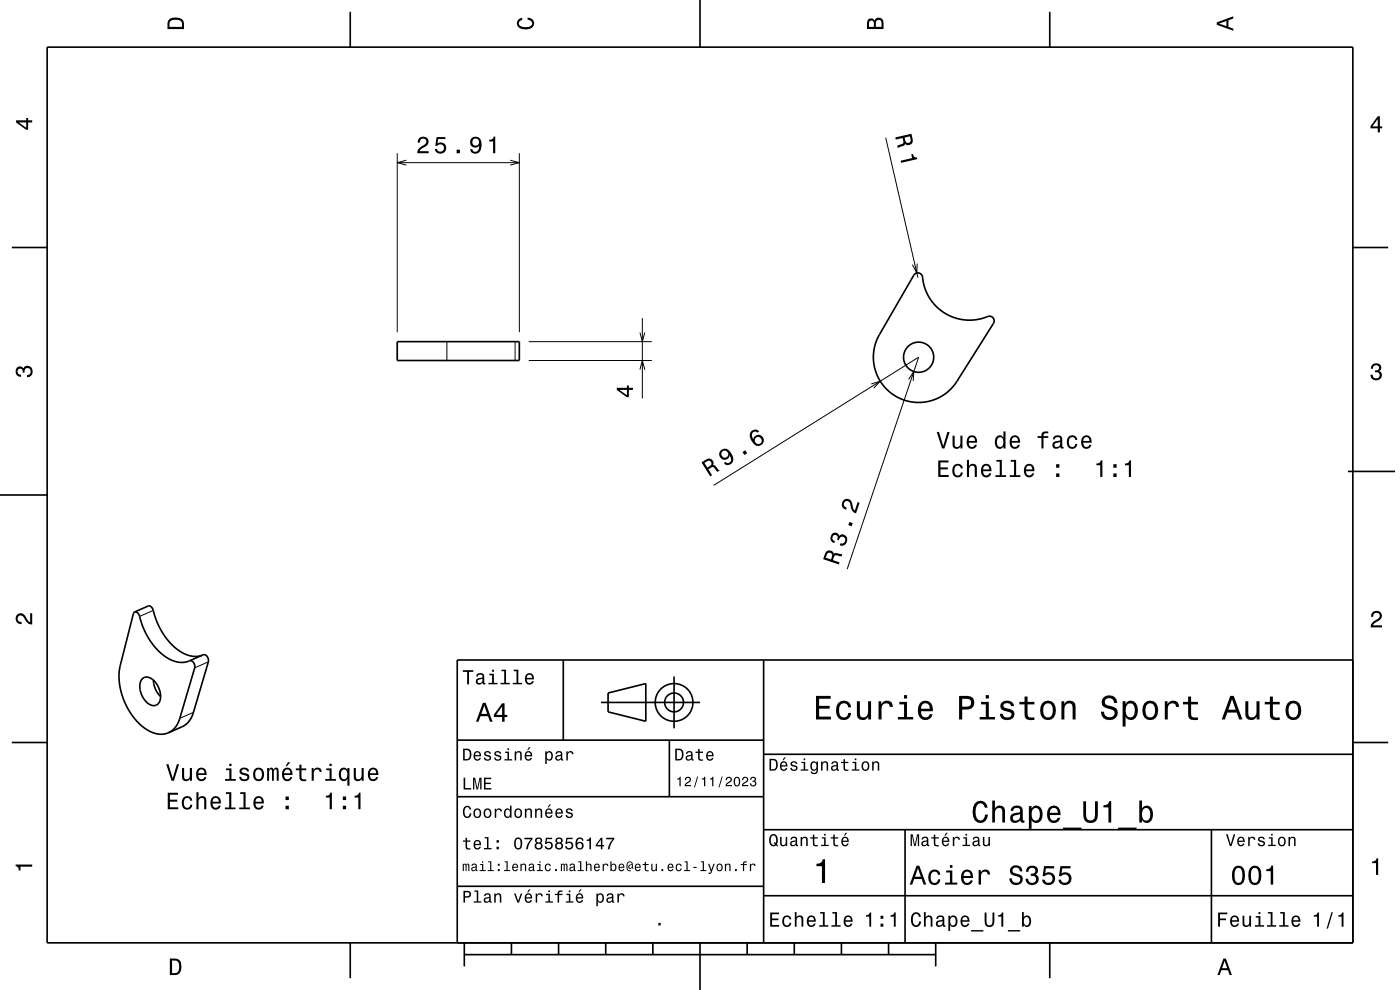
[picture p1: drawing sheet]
<svg xmlns="http://www.w3.org/2000/svg" width="297mm" height="210mm" viewBox="0 0 297 210" stroke-linecap="round" stroke-linejoin="round" font-family="sans-serif">
<g fill="none" stroke="#000" stroke-width=".21">
<path d="M84.3 32.5v38M84.3 34.5h25.9M86.2 34l-1.9 .5 1.9 .5M108.2 34l2 .5-2 .5M110.2 32.5v38M187.9 29.2l6.8 29.7M194.6 55.9l-.1 2-.9-1.8M94.8 72.5v4M109.3 72.5v4M112.2 76.5h26.1M112.2 72.5h26.1M135.8 70.5l.5 2 .5-2"/>
<path d="M135.8 78.4l.5-1.9 .5 1.9M136.3 67.5v17M184.8 81.4l1.9-.5-1.3 1.4M192.8 80.5l1.1-1.7-.2 2M151.4 103l43.5-27.2-15.2 44.9M32.5 129.5l-2.9 1.3M41 151.1l-2.9 1.3M44.2 140.4l-2.9 1.3"/>
</g>
<g fill="none" stroke="#000" stroke-width=".35">
<path d="M10 10h277v190h-277zM74.3 2.5v7.5M148.5 0v10M222.7 2.5v7.5M2.5 52.5h7.5M194 58.2a1.08 1.08 0 0 1 1.3-.1 1.08 1.08 0 0 1 .5 1.2 10.1 10.1 0 0 0 14 7.8 1 1 0 0 1 1 .4 1 1 0 0 1 0 1.1l-7.8 12.3a9.6 9.6 0 0 1-13.1 3.1 9.6 9.6 0 0 1-3.3-13zM287 52.5h7.5M84.3 72.5h25.9v4h-25.9zM0 105h10M285.9 100h10M28.6 129.8l-.3 .4-2.8 11.2-.2 2.8 .4 2.8 1 2.5 1.4 2.3 1.9 2.1a5.5 5.5 0 0 0 5.7 1.5M28.6 129.8a1.27 1.27 0 0 1 1.1 1.4l.9 2.4 1.1 2.2 1.7 2 1.4 1.3a5.3 5.3 0 0 0 5.4 1.1"/>
<path d="M28.6 129.8l2.9-1.3a1.27 1.27 0 0 1 1.1 1.5l.9 2.3 1.1 2.2 1.7 2 1.4 1.3a5.4 5.4 0 0 0 5.3 1.2M119.5 140v17M162 140v60M287 140h-190v60M2.5 157.5h7.5M30.2 144a1.84 1.84 0 0 1 2.7 .6 3.9 3.9 0 0 1 .6 4.7 1.93 1.93 0 0 1-2.8-.8 3.9 3.9 0 0 1-.5-4.5zM32.6 144.3a4.9 4.9 0 0 0 1.5 3.4M40.3 140.2a1.13 1.13 0 0 1 1 1.5l-3.2 10.7a4.6 4.6 0 0 1-2.4 3M40.3 140.2l2.8-1.3a1.13 1.13 0 0 1 1.1 1.5l-3.2 10.7a4.6 4.6 0 0 1-2.4 3.1l-2.9 1.2M40.3 140.2h-.1M97 157h65M127.5 149h21"/>
<path d="M129 147l8-2v8l-8-2zM142 157v12M143 143.5v11M287 157.5h7.5M97 169h65M162 176h125M162 160h125M192 176v24M257 176v24M97 188h65M162 190h125M74.3 200v7.5"/>
<path d="M98.5 202.5h100M98.5 200v5M108.5 200v2.5M118.5 200v2.5M128.5 200v2.5M138.5 200v2.5M148.5 200v10M158.5 200v2.5M168.5 200v2.5M178.5 200v2.5M188.5 200v2.5M198.5 200v5"/>
<path d="M222.7 200v7.5"/>
<circle cx="194.9" cy="75.8" r="3.2"/>
<circle cx="143" cy="149" r="2"/>
<circle cx="143" cy="149" r="4"/>
</g>
<g fill="#000">
<path d="M36 4a2.18 2.18 0 0 0-.5 2.2h3.5v-1.2a1.43 1.43 0 0 0-1.7-1.3zM36.3 4.4a2.15 2.15 0 0 1 2.2 .3l.1 1h-2.6v-1z" fill-rule="evenodd"/>
<path d="M109.9 4.2l.9-.4v.4a.7 .7 0 0 0-.7 .5 .7 .7 0 0 0 .3 .8 1.7 1.7 0 0 0 2.5-.5 .9 .9 0 0 0-1-.8v-.5a1.24 1.24 0 0 1 1.4 1.1 1.24 1.24 0 0 1-1 1.4 2.22 2.22 0 0 1-2.5-.7l-.2-.5z" fill-rule="evenodd"/>
<path d="M184.2 4.2l-.3 .7v1.3h3.5v-1.3a.98 .98 0 0 0-.7-1.1 .98 .98 0 0 0-1.2 .6 .84 .84 0 0 0-1.3-.2zM184.5 4.5a.54 .54 0 0 1 .6-.1 .54 .54 0 0 1 .3 .6v.7h-1zM185.9 4.4a.62 .62 0 0 1 .8-.1 .62 .62 0 0 1 .3 .6v.8h-1.2z" fill-rule="evenodd"/>
<path d="M258.1 4.7v.6l3.5 1.2v-.4l-1-.4v-1.4l1-.4v-.4zM258.6 5l1.6-.5v1z" fill-rule="evenodd"/>
<path d="M3.4 25.5v.5l2.1 1.5h.5v-1.5h.8v-.5h-.8v-.5h-.4v.5zM4 26h1.6v1.1z" fill-rule="evenodd"/>
<path d="M88.9 29.3l-.3 1h.5a.7 .7 0 0 1 .5-.9 .7 .7 0 0 1 .8 .5 .7 .7 0 0 1-.5 .9 1.8 1.8 0 0 0-1.4 1.7h2.4v-.4h-1.9a2.2 2.2 0 0 1 1.5-1.2 1.13 1.13 0 0 0 .1-1.7 1.13 1.13 0 0 0-1.7 .1zM92.6 29.1l-.3 1.8h.4a.79 .79 0 0 1 1.2-.1 .79 .79 0 0 1 0 1.1 .79 .79 0 0 1-1.1-.1l-.1-.2h-.5a1.21 1.21 0 0 0 1.5 1 1.21 1.21 0 0 0 .9-1.6 1.21 1.21 0 0 0-1.8-.6l.1-.9h1.6v-.4zM96.9 31.8v.7h.7v-.7zM100 29.3a1.15 1.15 0 0 0 0 1.7 1.15 1.15 0 0 0 1.7-.1 1.02 1.02 0 0 1-.9 1.3 .56 .56 0 0 1-.6-.6h-.5a1.18 1.18 0 0 0 1.3 1 1.18 1.18 0 0 0 1.1-1.1 1.76 1.76 0 0 0-1.2-2.5zM100.2 30.1a.75 .75 0 0 1 1.5 0 .75 .75 0 0 1-1.5 0zM103.8 29.7v.3h.8v2.5h.5v-3.5h-.4a.77 .77 0 0 1-.9 .7z" fill-rule="evenodd"/>
<path d="M189.9 29.2l.1 .4 1.5-.3a.84 .84 0 0 1-.3 1.3l-.9 .3 .2 .5 1.3-.6 .2-.3a.97 .97 0 0 0 1.2 .1 .97 .97 0 0 0 .4-1.1l-.3-1.1zM191.9 29.2l1.1-.3a1.09 1.09 0 0 1 0 1.3 .6 .6 0 0 1-.6 .1 .6 .6 0 0 1-.4-.6z" fill-rule="evenodd"/>
<path d="M191.1 34.1l2.4-.6-.2-.8h.4a.77 .77 0 0 0 .8 .7l.1 .4-3.4 .7z" fill-rule="evenodd"/>
<path d="M292.3 24.7l-1.6 2.1v.4h1.6v.9h.4v-.9h.5v-.4h-.5v-2.1zM292.3 25.2v1.6h-1.1z" fill-rule="evenodd"/>
<path d="M291.1 77.4a1.08 1.08 0 0 1 1.4-.2 1.08 1.08 0 0 1 .4 1.2l-.3 .3a1.06 1.06 0 0 1 .5 1.3 1.06 1.06 0 0 1-1.2 .7 1.1 1.1 0 0 1-1.2-1.2h.5a.71 .71 0 0 0 1 .8 .71 .71 0 0 0 .1-1.3h-.6v-.4a.61 .61 0 0 0 .8-.3 .61 .61 0 0 0-.2-.8 .61 .61 0 0 0-.9 .2l-.1 .5h-.5z" fill-rule="evenodd"/>
<path d="M3.6 78a.86 .86 0 0 1 1.4 .2 1.06 1.06 0 0 1 1.2-.6 1.06 1.06 0 0 1 .7 1.2 1.1 1.1 0 0 1-1.2 1.2v-.4a.71 .71 0 0 0 .8-1 .71 .71 0 0 0-1.3-.1v.6h-.4a.61 .61 0 0 0-.3-.8 .61 .61 0 0 0-.8 .2 .61 .61 0 0 0 .2 .8l.6 .2v.4a1.15 1.15 0 0 1-1.2-.6 1.15 1.15 0 0 1 .3-1.3z" fill-rule="evenodd"/>
<path d="M130.8 82.3v.4l2.2 1.6h.4v-1.6h.9v-.4h-.9v-.5h-.4v.5zM131.4 82.7h1.6v1.1z" fill-rule="evenodd"/>
<path d="M152.8 95.7a1.15 1.15 0 0 0 .4 1.7 1.15 1.15 0 0 0 1.6-.8 1.02 1.02 0 0 1 0 1.5 .56 .56 0 0 1-.8-.1l-.4 .2a1.18 1.18 0 0 0 1.5 .2 1.18 1.18 0 0 0 .4-1.5 1.77 1.77 0 0 0-2.4-1.5zM153 96.3a.75 .75 0 0 1 1.5 0 .75 .75 0 0 1-1.5 0zM157.5 95.9l.4 .6 .6-.4-.4-.6zM159.4 91.5a2.12 2.12 0 0 0 1.6 3.1 1.16 1.16 0 0 0 1.1-1.1 1.16 1.16 0 0 0-1-1.2 1.16 1.16 0 0 0-1.3 .9 1.02 1.02 0 0 1 0-1.5 .58 .58 0 0 1 .9 .1l.4-.3a1.04 1.04 0 0 0-1.7 0zM160.1 93.5a.75 .75 0 0 1 1.5 0 .75 .75 0 0 1-1.5 0z" fill-rule="evenodd"/>
<path d="M198.7 91.6l1.2 3.5h.5l1.1-3.5h-.5l-.9 3-.9-3zM202.1 92.4v1.8a.89 .89 0 0 0 .6 1 .89 .89 0 0 0 1.1-.5v.4h.4v-2.7h-.5v1.6a.65 .65 0 0 1-.3 .8 .65 .65 0 0 1-.9-.3v-2.1zM205.4 92.7a1.54 1.54 0 0 0 .8 2.5 1.06 1.06 0 0 0 1-.8h-.4l-.2 .3-.4 .1a.75 .75 0 0 1-.7-.9h1.8a1.17 1.17 0 0 0-.5-1.4 1.17 1.17 0 0 0-1.4 .2zM205.7 92.9a.66 .66 0 0 1 .8-.1 .66 .66 0 0 1 .3 .7h-1.3zM211.3 92.7a1.57 1.57 0 0 0 .8 2.5l.4-.1 .4-.4v.4h.4v-3.6h-.4v1.3a.89 .89 0 0 0-1.6-.1zM211.7 93a.62 .62 0 0 1 .7-.3 .62 .62 0 0 1 .4 .6 1.11 1.11 0 0 1-.6 1.5 1.19 1.19 0 0 1-.5-1.8zM214.5 92.7a1.54 1.54 0 0 0 .8 2.5 1.06 1.06 0 0 0 1.1-.8h-.5l-.2 .3-.4 .1a.75 .75 0 0 1-.7-.9h1.8a1.17 1.17 0 0 0-.5-1.4 1.17 1.17 0 0 0-1.4 .2zM214.8 92.9a.66 .66 0 0 1 .8-.1 .66 .66 0 0 1 .3 .7h-1.3zM220.1 92.5v.4h.8v2.2h.5v-2.2h1v-.4h-1v-.4l.3-.2h.7v-.4a1.04 1.04 0 0 0-1.5 .8v.2zM223.6 92.6l-.2 .6h.4a.55 .55 0 0 1 .6-.5 .55 .55 0 0 1 .4 .8h-.2a1.14 1.14 0 0 0-1.3 .9 .73 .73 0 0 0 .8 .8l.4-.1 .5-.3 .1 .3h.5v-.3l-.2-.1v-1.6a1.02 1.02 0 0 0-1.8-.5zM223.8 94.1l1.1-.3a.77 .77 0 0 1-.2 .8 .77 .77 0 0 1-.9 .1zM226.6 92.7a1.53 1.53 0 0 0 .8 2.5 1.06 1.06 0 0 0 1.2-1h-.5a.67 .67 0 0 1-.6 .6 .67 .67 0 0 1-.7-.6 1.12 1.12 0 0 1 .7-1.5 .6 .6 0 0 1 .6 .6h.4a1.09 1.09 0 0 0-.7-.9 1.09 1.09 0 0 0-1.2 .3zM229.7 92.7a1.54 1.54 0 0 0 .7 2.5 1.06 1.06 0 0 0 1.1-.8h-.4l-.2 .3-.4 .1a.75 .75 0 0 1-.7-.9h1.8a1.17 1.17 0 0 0-.5-1.4 1.17 1.17 0 0 0-1.4 .2zM230 92.9a.66 .66 0 0 1 .8-.1 .66 .66 0 0 1 .3 .7h-1.3z" fill-rule="evenodd"/>
<path d="M148.8 98.1l1.9 3 .4-.3-.8-1.2a.85 .85 0 0 1 1.3-.2l.6 .7 .5-.3-1.1-1.1h-.3a.97 .97 0 0 0-.3-1.2 .97 .97 0 0 0-1.2 0zM149.4 98.2a1.08 1.08 0 0 1 1.2-.4 .6 .6 0 0 1 .3 .6 .6 .6 0 0 1-.4 .5l-.4 .3z" fill-rule="evenodd"/>
<path d="M175.2 117.1l-.6 1.5 3.3 1.1 .2-.4-1.4-.5a.85 .85 0 0 1 .9-1l.9 .2 .2-.5-1.5-.2-.3 .2-.1-.2a1 1 0 0 0-1.6-.2zM175.7 117.3a.6 .6 0 0 1 .7 .1 .6 .6 0 0 1 .1 .8l-.2 .5-1.1-.4z" fill-rule="evenodd"/>
<path d="M176.4 113.4a1.11 1.11 0 0 0 .6 1.8l.1-.4a.62 .62 0 0 1-.6-.6 .62 .62 0 0 1 .5-.6 .62 .62 0 0 1 .7 .4l-.1 .5 .4 .1a.72 .72 0 0 1 .7-.7 .72 .72 0 0 1 .7 .7 .72 .72 0 0 1-.8 .7h-.3l-.2 .4a1.18 1.18 0 0 0 1.7-1.1 1.18 1.18 0 0 0-1.6-1.1l-.2 .2a.86 .86 0 0 0-.7-.7 .86 .86 0 0 0-.9 .4zM180.2 110.7l-.2 .7 .7 .2 .2-.6zM178.9 106.2a1.16 1.16 0 0 0 .6 1.9l.1-.4a.71 .71 0 0 1-.6-.8 .71 .71 0 0 1 .7-.6 .71 .71 0 0 1 .7 .7 1.81 1.81 0 0 0 1.2 1.9l.8-2.3-.5-.1-.6 1.8a2.21 2.21 0 0 1-.6-1.8 1.07 1.07 0 0 0-1.8-.3z" fill-rule="evenodd"/>
<path d="M199 97.7v3.5h2.3v-.4h-1.8v-1.2h1.6v-.5h-1.6v-1h1.7v-.4zM202.3 98.8a1.53 1.53 0 0 0 .9 2.5 1.06 1.06 0 0 0 1.1-1.1h-.5a.67 .67 0 0 1-.6 .7 .67 .67 0 0 1-.7-.6 1.12 1.12 0 0 1 .7-1.5 .6 .6 0 0 1 .6 .6h.5a1.09 1.09 0 0 0-.8-1 1.09 1.09 0 0 0-1.2 .4zM205.1 97.6v3.6h.5v-1.6a.63 .63 0 0 1 .5-.8 .63 .63 0 0 1 .7 .7v1.7h.4v-1.8a.88 .88 0 0 0-.6-1 .88 .88 0 0 0-1 .5v-1.3zM208.4 98.8a1.54 1.54 0 0 0 .8 2.5 1.06 1.06 0 0 0 1.1-.9h-.5l-.2 .4-.3 .1a.76 .76 0 0 1-.7-.9h1.7a1.17 1.17 0 0 0-.5-1.4 1.17 1.17 0 0 0-1.4 .2zM208.7 99a.66 .66 0 0 1 .8-.2 .66 .66 0 0 1 .4 .8h-1.3zM211.4 97.6v.3h.7v2.9h-.9v.4h2.2v-.4h-.9v-3.2zM214.4 97.6v.3h.7v2.9h-.9v.4h2.3v-.4h-.9v-3.2zM217.5 98.8a1.54 1.54 0 0 0 .8 2.5 1.05 1.05 0 0 0 1.1-.9h-.4l-.3 .4-.3 .1a.75 .75 0 0 1-.7-.9h1.7a1.16 1.16 0 0 0-.4-1.4 1.16 1.16 0 0 0-1.5 .2zM217.9 99a.66 .66 0 0 1 .8-.2 .66 .66 0 0 1 .3 .8h-1.3zM224 100.4v.8h.7v-.8zM224 98.5v.7h.7v-.7z" fill-rule="evenodd"/>
<path d="M232.6 98.3v.4h.8v2.5h.5v-3.5h-.4a.77 .77 0 0 1-.9 .6zM236.2 100.4v.8h.7v-.8zM236.2 98.5v.7h.7v-.7zM238.7 98.3v.4h.8v2.5h.4v-3.5h-.3a.77 .77 0 0 1-.9 .6z" fill-rule="evenodd"/>
<path d="M3.6 130.4a1.22 1.22 0 0 1 2 .7l.4 .6 .4 .3v-1.9h.4v2.4a1.8 1.8 0 0 1-1.7-1.4 .71 .71 0 0 0-.9-.5 .71 .71 0 0 0-.5 .8 .71 .71 0 0 0 .9 .5v.5a1.18 1.18 0 0 1-1.2-.7 1.18 1.18 0 0 1 .2-1.3z" fill-rule="evenodd"/>
<path d="M291.2 129.9a1.18 1.18 0 0 1 1.9 .3 1.18 1.18 0 0 1-1 1.7l-.5 .3-.3 .5h1.9v.4h-2.4a1.8 1.8 0 0 1 1.4-1.8 .71 .71 0 0 0 .5-.8 .71 .71 0 0 0-.9-.5 .71 .71 0 0 0-.5 .8h-.4z" fill-rule="evenodd"/>
<path d="M98.2 158.8v2.5h.9a1.37 1.37 0 0 0 .7-2.2 1.56 1.56 0 0 0-1.6-.3zM98.6 159.1a.98 .98 0 0 1 1.1 .7 .98 .98 0 0 1-.6 1.2h-.5zM100.7 159.6a1.04 1.04 0 0 0-.2 1.2 1.04 1.04 0 0 0 1 .5l.5-.5h-.3l-.4 .3a.54 .54 0 0 1-.5-.7h1.3a.83 .83 0 0 0-.4-.9 .83 .83 0 0 0-1 .1zM100.9 159.7l.2-.1a.47 .47 0 0 1 .5 .1 .47 .47 0 0 1 .1 .5h-.9zM102.9 159.5l-.2 .1a.69 .69 0 0 0 .9 .9l.2 .1a.43 .43 0 0 1-.4 .5 .43 .43 0 0 1-.4-.4h-.3a.74 .74 0 0 0 .9 .7 .74 .74 0 0 0 .5-1l-1-.4a.38 .38 0 0 1 .3-.5 .38 .38 0 0 1 .4 .4h.3a.78 .78 0 0 0-1.2-.4zM105.1 159.5l-.2 .1a.69 .69 0 0 0 .9 .9l.2 .1a.43 .43 0 0 1-.4 .5 .43 .43 0 0 1-.5-.4h-.3a.74 .74 0 0 0 .9 .7 .74 .74 0 0 0 .5-1l-.9-.4a.38 .38 0 0 1 .3-.5 .38 .38 0 0 1 .4 .4h.3a.77 .77 0 0 0-1.2-.4zM107.2 159.4v.3h.5v1.3h-.7v.3h1.6v-.3h-.6v-1.6zM107.7 158.7v.4h.3v-.4zM109.2 159.4v1.9h.3v-1.1a.45 .45 0 0 1 .4-.6 .45 .45 0 0 1 .5 .5v1.2h.3v-1.3a.63 .63 0 0 0-.5-.7 .63 .63 0 0 0-.7 .4v-.3zM112.2 158.5l-.4 .6h.3l.5-.6zM111.5 159.6a1.04 1.04 0 0 0-.2 1.2 1.04 1.04 0 0 0 1.1 .5l.5-.5h-.3l-.5 .3a.54 .54 0 0 1-.5-.7h1.3a.83 .83 0 0 0-.4-.9 .83 .83 0 0 0-1 .1zM111.8 159.7l.1-.1a.48 .48 0 0 1 .5 .1 .48 .48 0 0 1 .2 .5h-1zM115.7 159.4v2.7h.3v-1.1a.66 .66 0 0 0 .7 .4 .66 .66 0 0 0 .5-.6 .91 .91 0 0 0 0-1.1 .91 .91 0 0 0-1-.3l-.2 .3v-.3zM116.1 159.8a.45 .45 0 0 1 .5-.2 .45 .45 0 0 1 .3 .4 .65 .65 0 0 1 .1 .8 .65 .65 0 0 1-.7 .2 .98 .98 0 0 1-.2-1.2zM118.1 159.5l-.2 .4h.3a.39 .39 0 0 1 .4-.3 .39 .39 0 0 1 .3 .5h-.1a.65 .65 0 0 0-1 .4 .65 .65 0 0 0 .6 .9l.6-.3 .1 .2h.4v-.2l-.2-.1v-1.1a.72 .72 0 0 0-.5-.6 .72 .72 0 0 0-.7 .2zM118.2 160.6l.8-.3a.55 .55 0 0 1-.2 .7 .55 .55 0 0 1-.6 0zM120.1 159.4v1.9h.4v-1.1a.47 .47 0 0 1 .2-.6 .47 .47 0 0 1 .6 .2v.2h.4a.64 .64 0 0 0-.5-.7 .64 .64 0 0 0-.8 .4v-.3z" fill-rule="evenodd"/>
<path d="M98.2 142.2v.3h.9v2.7h.4v-2.7h.9v-.3zM101.3 143l-.3 .5h.4a.47 .47 0 0 1 .5-.4 .47 .47 0 0 1 .4 .6l-.2 .1a.84 .84 0 0 0-1 .2 .84 .84 0 0 0 0 1.1 .9 .9 0 0 0 1.3-.2l.1 .2 .5 .1v-.3l-.3-.1v-1.3a.87 .87 0 0 0-1.4-.5zM101.4 144.3l.9-.3a.66 .66 0 0 1-.1 .7 .66 .66 0 0 1-.8 .1zM103.8 142.9v.3h.6v1.6h-.8v.4h2v-.4h-.8v-1.9zM104.4 142.1v.4h.4v-.4zM106.4 142.1v.3h.6v2.4h-.8v.4h1.9v-.4h-.7v-2.7zM109 142.1v.3h.6v2.4h-.8v.4h1.9v-.4h-.7v-2.7zM111.6 143.1a1.32 1.32 0 0 0 .7 2.1 .9 .9 0 0 0 .9-.7h-.3l-.2 .3-.4 .1a.65 .65 0 0 1-.6-.8h1.6a1 1 0 0 0-.4-1.2 1 1 0 0 0-1.3 .2zM111.9 143.3a.57 .57 0 0 1 .7-.1 .57 .57 0 0 1 .3 .6h-1.2z" fill-rule="evenodd"/>
<path d="M102.4 149.1l-1.4 4h.5l.4-1.2h1.6l.4 1.2h.6l-1.5-4zM102.7 149.7l.7 1.7h-1.3zM106.5 149.2l-1.7 2.4v.5h1.7v1h.5v-1h.6v-.5h-.6v-2.4zM106.5 149.9v1.7h-1.3z" fill-rule="evenodd"/>
<path d="M143.2 158.8v2.5h.9a1.37 1.37 0 0 0 .7-2.2 1.56 1.56 0 0 0-1.6-.3zM143.6 159.1a.98 .98 0 0 1 1.1 .7 .98 .98 0 0 1-.6 1.2h-.5zM145.7 159.5l-.2 .4h.3a.39 .39 0 0 1 .5-.3 .39 .39 0 0 1 .3 .5h-.2a.65 .65 0 0 0-.9 .4 .65 .65 0 0 0 .5 .9l.7-.3v.2h.4v-.2l-.1-.1-.1-1.1a.73 .73 0 0 0-.4-.6 .73 .73 0 0 0-.8 .2zM145.8 160.6l.8-.3a.55 .55 0 0 1-.1 .7 .55 .55 0 0 1-.7 0zM148.1 158.9v.5h-.5v.3h.5v1.3a.75 .75 0 0 0 1 .4v-.3a.48 .48 0 0 1-.7-.3v-1.1h.7v-.3h-.7v-.5zM150 159.6a1.04 1.04 0 0 0-.2 1.2 1.04 1.04 0 0 0 1.1 .5l.5-.5h-.4l-.4 .3a.54 .54 0 0 1-.5-.7h1.3a.83 .83 0 0 0-.4-.9 .83 .83 0 0 0-1 .1zM150.3 159.7l.1-.1a.48 .48 0 0 1 .5 .1 .48 .48 0 0 1 .2 .5h-1z" fill-rule="evenodd"/>
<path d="M173.1 147.6v5h3.2v-.6h-2.5v-1.7h2.2v-.6h-2.2v-1.5h2.4v-.6zM177.8 149.2a2.59 2.59 0 0 0 .5 3.4 1.58 1.58 0 0 0 2.3-1.4h-.6a.95 .95 0 0 1-.9 1 .95 .95 0 0 1-1-.9 1.59 1.59 0 0 1 .9-2.1 .85 .85 0 0 1 .9 .8h.7a1.56 1.56 0 0 0-1.1-1.3 1.56 1.56 0 0 0-1.7 .5zM181.8 148.8v2.5a1.27 1.27 0 0 0 .9 1.4 1.27 1.27 0 0 0 1.5-.7v.6h.6v-3.8h-.6v2.2a.92 .92 0 0 1-.6 1.1 .92 .92 0 0 1-1.2-.4v-2.9zM186.4 148.8v3.8h.6v-2.2a.95 .95 0 0 1 .5-1.1 .95 .95 0 0 1 1.2 .3l.1 .4h.6a1.28 1.28 0 0 0-1-1.4 1.28 1.28 0 0 0-1.4 .8v-.6zM190.8 148.9v.5h1v2.7h-1.3v.5h3.2v-.5h-1.3v-3.2zM191.8 147.4v.8h.6v-.8zM195.1 149.2a2.62 2.62 0 0 0 .5 3.4 1.57 1.57 0 0 0 2.2-1.1h-.6l-.3 .5-.5 .2a1.08 1.08 0 0 1-1-1.3h2.5a1.66 1.66 0 0 0-.7-2 1.66 1.66 0 0 0-2.1 .3zM195.6 149.5a.94 .94 0 0 1 1.2-.2 .94 .94 0 0 1 .5 1h-1.9zM203.5 147.6v5h.6v-2.1h.8a1.47 1.47 0 0 0 1.8-1.2 1.47 1.47 0 0 0-1.5-1.7zM204.1 148.2a1.6 1.6 0 0 1 1.8 .5 .86 .86 0 0 1 0 .9 .86 .86 0 0 1-.9 .3h-.9zM208.1 148.9v.5h1v2.7h-1.3v.5h3.3v-.5h-1.3v-3.2zM209.1 147.4v.8h.7v-.8zM212.6 148.9a1.08 1.08 0 0 0-.3 1.2 1.08 1.08 0 0 0 1 .7l1.1 .4a.57 .57 0 0 1 .2 .6 .57 .57 0 0 1-.5 .4 .96 .96 0 0 1-1.4-.8h-.6a1.6 1.6 0 0 0 1.3 1.4 1.6 1.6 0 0 0 1.7-.8 1.13 1.13 0 0 0-1-1.6l-1.1-.3-.2-.4a.87 .87 0 0 1 .9-.5 .87 .87 0 0 1 .8 .6h.6a1.41 1.41 0 0 0-2.1-1.1zM217.4 147.8v1.1h-1.1v.5h1.1v2.6l.2 .4 .4 .3h1.4v-.5a.97 .97 0 0 1-1.4-.5v-2.3h1.4v-.5h-1.4v-1.1zM221.1 149.2a2.56 2.56 0 0 0 .5 3.4 1.72 1.72 0 0 0 1.8-.2 1.72 1.72 0 0 0 .6-1.7 1.7 1.7 0 0 0-.9-1.9 1.7 1.7 0 0 0-2 .4zM221.6 149.6a.96 .96 0 0 1 1-.4 .96 .96 0 0 1 .7 .8 1.59 1.59 0 0 1-1 2.2 1.19 1.19 0 0 1-1-1.5zM225.2 148.8v3.8h.6v-2.2a.97 .97 0 0 1 .5-1.1 .97 .97 0 0 1 1.1 .2l.1 .7v2.4h.7v-2.5a1.27 1.27 0 0 0-.9-1.4 1.27 1.27 0 0 0-1.5 .6v-.5zM234.1 147.9a1.38 1.38 0 0 0-.3 1.5 1.38 1.38 0 0 0 1.3 .9 1.25 1.25 0 0 1 1.4 .9 1.15 1.15 0 0 1-1.3 .9 1.15 1.15 0 0 1-1-1.1h-.7a1.8 1.8 0 0 0 1.7 1.8 1.8 1.8 0 0 0 1.9-1.6 1.46 1.46 0 0 0-1.5-1.4l-.6-.2a.83 .83 0 0 1-.5-1.1 .83 .83 0 0 1 1.2-.3l.5 .5 .1 .4h.7a1.67 1.67 0 0 0-1-1.6 1.67 1.67 0 0 0-1.9 .4zM238.2 148.8v5.3h.6v-2.1a1.32 1.32 0 0 0 1.4 .7 1.32 1.32 0 0 0 1.1-1.1 2.43 2.43 0 0 0-.8-2.8 1.21 1.21 0 0 0-1.7 .5v-.5zM239.1 149.6a.9 .9 0 0 1 .9-.4 .9 .9 0 0 1 .7 .8 1.61 1.61 0 0 1-.9 2.2 1.18 1.18 0 0 1-1-1.5zM242.8 149.2a2.56 2.56 0 0 0 .5 3.4 1.72 1.72 0 0 0 1.8-.2 1.72 1.72 0 0 0 .6-1.7 1.7 1.7 0 0 0-.9-1.9 1.7 1.7 0 0 0-2 .4zM243.3 149.6a.96 .96 0 0 1 1-.4 .96 .96 0 0 1 .7 .8 1.59 1.59 0 0 1-1 2.2 1.19 1.19 0 0 1-1-1.5zM247.1 148.8v3.8h.6v-2.2a.95 .95 0 0 1 .5-1.1 .95 .95 0 0 1 1.2 .3l.1 .4h.6a1.28 1.28 0 0 0-1-1.4 1.28 1.28 0 0 0-1.4 .8v-.6zM252 147.8v1.1h-1v.5h1l.1 2.6 .2 .4 .4 .3h1.4v-.5a.97 .97 0 0 1-1.4-.5v-2.3h1.4v-.5h-1.4v-1.1zM261 147.6l-1.8 5h.6l.6-1.4h2l.5 1.4h.7l-1.9-5zM261.4 148.3l.7 2.2h-1.5zM264.2 148.8v2.5a1.27 1.27 0 0 0 .9 1.4 1.27 1.27 0 0 0 1.5-.7v.6h.6v-3.8h-.6v2.2a.92 .92 0 0 1-.6 1.1 .92 .92 0 0 1-1.1-.4l-.1-2.9zM269.4 147.8v1.1h-1.1v.5h1.1v2.6l.2 .4 .4 .3 .7 .1 .8-.1v-.5a.97 .97 0 0 1-1.4-.5l-.1-2.3h1.5v-.5h-1.5v-1.1zM273.1 149.2a2.56 2.56 0 0 0 .6 3.4 1.72 1.72 0 0 0 1.8-.2 1.72 1.72 0 0 0 .6-1.7 1.7 1.7 0 0 0-.9-1.9 1.7 1.7 0 0 0-2.1 .4zM273.6 149.6a.96 .96 0 0 1 1-.4 .96 .96 0 0 1 .7 .8 1.59 1.59 0 0 1-.9 2.2 1.19 1.19 0 0 1-1.1-1.5z" fill-rule="evenodd"/>
<path d="M35.6 168.2v3.5h2.2v-.5h-1.8v-1.1h1.6v-.5h-1.6v-1h1.8v-.4zM38.9 169.2a1.53 1.53 0 0 0 .8 2.6 1.06 1.06 0 0 0 1.1-1.1h-.4a.67 .67 0 0 1-.7 .7 .67 .67 0 0 1-.7-.6 1.11 1.11 0 0 1 .7-1.6 .6 .6 0 0 1 .7 .7h.4a1.09 1.09 0 0 0-.8-1 1.09 1.09 0 0 0-1.1 .3zM41.7 168v3.7h.4v-1.6a.64 .64 0 0 1 .4-.8 .64 .64 0 0 1 .8 .4v2h.5v-1.8a.88 .88 0 0 0-.6-1 .88 .88 0 0 0-1.1 .5v-1.4zM44.9 169.2a1.54 1.54 0 0 0 .8 2.6 1.06 1.06 0 0 0 1.1-.9h-.4l-.2 .3-.4 .2a.76 .76 0 0 1-.7-1h1.8a1.16 1.16 0 0 0-.5-1.3 1.16 1.16 0 0 0-1.5 .1zM45.3 169.5a.66 .66 0 0 1 .8-.2 .66 .66 0 0 1 .3 .8h-1.3zM47.9 168v.4h.7v2.9h-.9v.4h2.3v-.4h-.9v-3.3zM51 168v.4h.7v2.9h-1v.4h2.3v-.4h-.9v-3.3zM54 169.2a1.54 1.54 0 0 0 .8 2.6 1.05 1.05 0 0 0 1.1-.9h-.4l-.2 .3-.4 .2a.76 .76 0 0 1-.7-1h1.8a1.16 1.16 0 0 0-.5-1.3 1.16 1.16 0 0 0-1.5 .1zM54.4 169.5a.66 .66 0 0 1 .8-.2 .66 .66 0 0 1 .3 .8h-1.3zM60.6 170.9v.8h.7v-.8zM60.6 169v.7h.7v-.7z" fill-rule="evenodd"/>
<path d="M35.3 162.1l1.1 3.5h.5l1.1-3.5h-.5l-.9 3-.9-3zM38.6 162.9v1.8a.89 .89 0 0 0 .6 1 .89 .89 0 0 0 1.1-.5v.4h.4v-2.7h-.4v1.6a.65 .65 0 0 1-.4 .7 .65 .65 0 0 1-.8-.3v-2zM41.9 163.2a1.54 1.54 0 0 0 .8 2.5 1.06 1.06 0 0 0 1.1-.9h-.5l-.2 .4-.3 .1a.76 .76 0 0 1-.7-.9h1.7a1.16 1.16 0 0 0-.5-1.4 1.16 1.16 0 0 0-1.4 .2zM42.2 163.4a.66 .66 0 0 1 .8-.1 .66 .66 0 0 1 .4 .7h-1.3zM48 163v.4h.7v1.8h-1v.4h2.3v-.4h-.9v-2.2zM48.6 162v.5h.5v-.5zM51.1 163a.76 .76 0 0 0-.3 .9 .76 .76 0 0 0 .8 .5l.8 .3a.63 .63 0 0 1-.6 .7 .63 .63 0 0 1-.6-.6h-.5a1.07 1.07 0 0 0 1.2 .9 1.07 1.07 0 0 0 1-1.2l-.5-.4-1-.3a.54 .54 0 0 1 .4-.7 .54 .54 0 0 1 .6 .5h.4a1.03 1.03 0 0 0-.7-.8 1.03 1.03 0 0 0-1 .2zM54 163.2a1.53 1.53 0 0 0 .9 2.5 1.48 1.48 0 0 0 1.1-1.4 1.48 1.48 0 0 0-1.1-1.5l-.5 .1zM54.3 163.5a.67 .67 0 0 1 .7-.3 .67 .67 0 0 1 .5 .6 1.11 1.11 0 0 1-.6 1.5 1.17 1.17 0 0 1-.6-1.8zM56.7 162.9v2.7h.4v-2.1l.2-.3h.3l.1 .3v2.1h.4v-2.1l.4-.3 .2 .1v.4v1.9h.4v-1.9a.69 .69 0 0 0-.5-.9l-.6 .4-.1-.3-.4-.1-.4 .4v-.3zM61.1 161.7l-.5 .8h.3l.7-.8zM60.1 163.2a1.54 1.54 0 0 0 .8 2.5 1.06 1.06 0 0 0 1.1-.9h-.4l-.3 .4-.3 .1a.76 .76 0 0 1-.7-.9h1.7a1.16 1.16 0 0 0-.4-1.4 1.16 1.16 0 0 0-1.5 .2zM60.5 163.4a.66 .66 0 0 1 .8-.1 .66 .66 0 0 1 .3 .7h-1.3zM63.5 162.2v.8h-.8v.4h.8v1.8a1.05 1.05 0 0 0 1.5 .5v-.4a.68 .68 0 0 1-1-.3v-1.6h1v-.4h-1v-.8zM66.1 162.9v2.7h.5v-1.5a.67 .67 0 0 1 .3-.8 .67 .67 0 0 1 .9 .2v.3h.4a.89 .89 0 0 0-.7-1 .89 .89 0 0 0-1 .6v-.5zM69.2 163v.4h.7v1.8h-.9v.4h2.3v-.4h-.9v-2.2zM69.9 162v.5h.5v-.5zM72.2 163.2a1.57 1.57 0 0 0 .7 2.5l.5-.1 .3-.4v1.5h.4v-3.8h-.4v.4l-.2-.2a.88 .88 0 0 0-1.3 .1zM72.5 163.5a.62 .62 0 0 1 .7-.3 .62 .62 0 0 1 .4 .6 1.12 1.12 0 0 1-.6 1.5 1.19 1.19 0 0 1-.5-1.8zM75 162.9v1.8a.89 .89 0 0 0 .7 1 .89 .89 0 0 0 1-.5v.4h.5v-2.7h-.5v1.6a.65 .65 0 0 1-.4 .7 .65 .65 0 0 1-.8-.3v-2zM78.3 163.2a1.54 1.54 0 0 0 .8 2.5 1.06 1.06 0 0 0 1.1-.9h-.4l-.2 .4-.4 .1a.76 .76 0 0 1-.7-.9h1.8a1.16 1.16 0 0 0-.5-1.4 1.16 1.16 0 0 0-1.5 .2zM78.7 163.4a.66 .66 0 0 1 .8-.1 .66 .66 0 0 1 .3 .7h-1.3z" fill-rule="evenodd"/>
<path d="M69.1 168.8v.4h.8v2.5h.5v-3.6h-.3a.77 .77 0 0 1-1 .7zM72.7 170.9v.8h.7v-.8zM72.7 169v.7h.7v-.7zM75.2 168.8v.4h.8v2.5h.5v-3.6h-.4a.77 .77 0 0 1-.9 .7z" fill-rule="evenodd"/>
<path d="M98.4 165v2.5h1.6v-.3h-1.3v-2.2zM100.4 165v2.5h.2v-2.3l.5 2.3h.3l.5-2.3v2.3h.3v-2.5h-.5l-.4 2.2-.5-2.2zM102.7 165v2.5h1.5v-.3h-1.2v-.9h1.1v-.3h-1.1v-.7h1.2v-.3z" fill-rule="evenodd"/>
<path d="M98.8 177.7v.6h-.6v.3h.6v1.2a.75 .75 0 0 0 1 .4v-.3a.49 .49 0 0 1-.7-.2v-1.1h.7v-.3h-.7v-.6zM100.7 178.4a1.04 1.04 0 0 0-.2 1.2 1.04 1.04 0 0 0 1 .6l.5-.6h-.3l-.4 .3a.54 .54 0 0 1-.5-.6h1.3a.83 .83 0 0 0-.4-1 .83 .83 0 0 0-1 .1zM100.9 178.6l.2-.1a.47 .47 0 0 1 .5 0 .47 .47 0 0 1 .1 .5h-.9zM102.8 177.6v.2h.5v2.1h-.6v.3h1.6v-.3h-.7v-2.3zM105.3 179.6v.6h.5v-.6zM105.3 178.2v.6h.5v-.6zM109.3 178a1.44 1.44 0 0 0 .6 2.2 1.45 1.45 0 0 0 .7-2.2 .79 .79 0 0 0-1.3 0zM109.7 178h.5a1.69 1.69 0 0 1 0 1.9h-.5a1.69 1.69 0 0 1 0-1.9zM111.3 177.7v.3h1.3a3.7 3.7 0 0 0-1 2.2h.4a3.8 3.8 0 0 1 1-2.2v-.3zM113.7 177.8l-.2 .2a.57 .57 0 0 0 .3 .8 .78 .78 0 0 0-.1 1.2 .78 .78 0 0 0 1.1 0 .78 .78 0 0 0-.1-1.2 .68 .68 0 0 0 .2-1 .68 .68 0 0 0-1-.1zM113.7 179.5a.55 .55 0 0 1 1.1 0 .55 .55 0 0 1-1.1 0zM113.8 178.3a.45 .45 0 0 1 .9 0 .45 .45 0 0 1-.9 0zM115.8 177.7l-.2 1.3h.3a.57 .57 0 0 1 .9-.1 .57 .57 0 0 1-.1 .9 .57 .57 0 0 1-.8-.3h-.4a.86 .86 0 0 0 1.1 .8 .86 .86 0 0 0 .6-1.2 .86 .86 0 0 0-1.2-.4v-.7h1.1v-.3zM118 177.8l-.1 .2a.57 .57 0 0 0 .3 .8 .78 .78 0 0 0-.2 1.2 .78 .78 0 0 0 1.2 0 .78 .78 0 0 0-.2-1.2 .68 .68 0 0 0 .3-1 .68 .68 0 0 0-1-.1zM118.1 179.5a.51 .51 0 0 1 1 0 .51 .51 0 0 1-1 0zM118.2 178.3a.42 .42 0 0 1 .8 0 .42 .42 0 0 1-.8 0zM120.1 177.7l-.2 1.3h.3a.57 .57 0 0 1 .9-.1 .57 .57 0 0 1 0 .9 .57 .57 0 0 1-.9-.3h-.3a.86 .86 0 0 0 1.1 .8 .86 .86 0 0 0 .5-1.2 .86 .86 0 0 0-1.2-.4l.1-.7h1.1v-.3zM122.5 177.8a1.72 1.72 0 0 0 .1 2.3 .83 .83 0 0 0 1.1-.2 .83 .83 0 0 0-.2-1.1 .83 .83 0 0 0-1.1 0 .74 .74 0 0 1 .6-.9l.3 .1 .2 .3h.3a.8 .8 0 0 0-.5-.6 .8 .8 0 0 0-.8 .1zM122.4 179.4a.55 .55 0 0 1 1.1 0 .55 .55 0 0 1-1.1 0zM124.5 178.1v.3h.5v1.8h.4v-2.6h-.3a.56 .56 0 0 1-.6 .5zM127.5 177.7l-1.1 1.5v.3h1.1v.7h.3v-.7h.4v-.3h-.4v-1.5zM127.5 178.1v1.1h-.8zM128.6 177.7v.3h1.4a3.7 3.7 0 0 0-1.1 2.2h.4a3.8 3.8 0 0 1 1-2.2v-.3z" fill-rule="evenodd"/>
<path d="M98.4 171.2a1.45 1.45 0 0 0 .7 2.3 .94 .94 0 0 0 .9-1h-.3a.59 .59 0 0 1-.8 .7 1.31 1.31 0 0 1 .2-2l.3 .1 .2 .4h.4a.85 .85 0 0 0-.6-.8 .85 .85 0 0 0-1 .3zM100.6 171.7a1.04 1.04 0 0 0-.1 1.3 1.04 1.04 0 0 0 1.1 .5 1.04 1.04 0 0 0 .5-1.3 1.04 1.04 0 0 0-1.2-.7zM100.9 171.9a.48 .48 0 0 1 .5-.1 .48 .48 0 0 1 .3 .4 .66 .66 0 0 1 0 .7 .66 .66 0 0 1-.7 .3 .98 .98 0 0 1-.1-1.3zM102.8 171.7a1.04 1.04 0 0 0-.2 1.3 1.04 1.04 0 0 0 1.2 .5 1.04 1.04 0 0 0 .5-1.3 1.04 1.04 0 0 0-1.2-.7zM103 171.9a.48 .48 0 0 1 .5-.1 .48 .48 0 0 1 .4 .4 .66 .66 0 0 1 0 .7 .66 .66 0 0 1-.7 .3 .97 .97 0 0 1-.2-1.3zM105 171.5v2h.3v-1.1a.47 .47 0 0 1 .2-.6 .47 .47 0 0 1 .6 .2l.1 .1h.3a.64 .64 0 0 0-.5-.6 .64 .64 0 0 0-.7 .4v-.4zM107.1 171.7a1.06 1.06 0 0 0-.2 1.2 1.06 1.06 0 0 0 .9 .6l.4-.3v.3h.3v-2.6h-.3v.9a.63 .63 0 0 0-1.1-.1zM107.4 171.9a.44 .44 0 0 1 .4-.1 .44 .44 0 0 1 .4 .4 .65 .65 0 0 1 0 .7 .65 .65 0 0 1-.7 .3l-.2-.4zM109.3 171.7a1.04 1.04 0 0 0-.1 1.3 1.04 1.04 0 0 0 1.1 .5 1.04 1.04 0 0 0 .5-1.3 1.04 1.04 0 0 0-1.2-.7zM109.5 171.9a.48 .48 0 0 1 .6-.1 .48 .48 0 0 1 .3 .4 .66 .66 0 0 1 0 .7 .66 .66 0 0 1-.7 .3 .98 .98 0 0 1-.2-1.3zM111.4 171.5v2h.3v-1.1a.45 .45 0 0 1 .3-.7 .45 .45 0 0 1 .5 .6v1.2h.4v-1.3a.63 .63 0 0 0-.5-.7 .63 .63 0 0 0-.7 .3v-.3zM113.5 171.5v2h.3v-1.1a.45 .45 0 0 1 .3-.6 .45 .45 0 0 1 .6 .2v1.5h.3v-1.3a.63 .63 0 0 0-.4-.7 .63 .63 0 0 0-.8 .3v-.3zM116.5 170.7l-.3 .6h.2l.5-.6zM115.9 171.7a1.04 1.04 0 0 0-.2 1.2 1.04 1.04 0 0 0 1 .6l.5-.6h-.3l-.4 .4a.54 .54 0 0 1-.5-.7h1.2a.83 .83 0 0 0-.3-1 .83 .83 0 0 0-1 .1zM116.1 171.9l.2-.1a.47 .47 0 0 1 .4 .1 .47 .47 0 0 1 .2 .4h-.9zM118 171.7a1.04 1.04 0 0 0-.2 1.2 1.04 1.04 0 0 0 1.1 .6l.5-.6h-.3l-.5 .4a.53 .53 0 0 1-.5-.7h1.3a.83 .83 0 0 0-.3-1 .83 .83 0 0 0-1.1 .1zM118.3 171.9l.1-.1a.47 .47 0 0 1 .5 .1 .47 .47 0 0 1 .2 .4h-1zM120.2 171.6l-.1 .2a.69 .69 0 0 0 .8 .9l.3 .1a.43 .43 0 0 1-.4 .5 .43 .43 0 0 1-.5-.4h-.3a.74 .74 0 0 0 .9 .7 .74 .74 0 0 0 .5-1.1l-1-.3a.38 .38 0 0 1 .3-.5 .38 .38 0 0 1 .5 .3h.3a.77 .77 0 0 0-1.3-.4z" fill-rule="evenodd"/>
<path d="M143.7 165.1v.3h.4v1.4h.3v-2zM145.5 164.9l-.2 .6h.2a.4 .4 0 0 1 .3-.5 .4 .4 0 0 1 .5 .3 .4 .4 0 0 1-.3 .5l-.1 .1a.93 .93 0 0 0-.7 .9h1.4v-.3h-1.1l.5-.4a.67 .67 0 0 0 .5-1 .67 .67 0 0 0-1-.2zM147.9 164.7l-.7 2.3h.2l.7-2.3zM148.9 165.1v.3h.4v1.4h.3v-2zM150.6 165.1v.3h.5v1.4h.2v-2zM153.1 164.7l-.7 2.3h.2l.7-2.3zM154.1 164.9l-.2 .6h.3a.4 .4 0 0 1 .3-.5 .4 .4 0 0 1 .5 .3 .4 .4 0 0 1-.3 .5l-.2 .1a.93 .93 0 0 0-.6 .9h1.4v-.3h-1.1l.5-.4a.67 .67 0 0 0 .5-1 .67 .67 0 0 0-1.1-.2zM155.8 165a1.15 1.15 0 0 0 .5 1.8 1.16 1.16 0 0 0 .5-1.8 .63 .63 0 0 0-1 0zM156.1 165.1l.2-.1a.98 .98 0 0 1 0 1.6l-.2-.1-.2-.3v-.7zM157.6 164.9l-.2 .6h.3a.4 .4 0 0 1 .3-.5 .4 .4 0 0 1 .5 .3 .4 .4 0 0 1-.3 .5l-.2 .1a.94 .94 0 0 0-.6 .9h1.3v-.3h-1l.4-.4a.67 .67 0 0 0 .6-1 .67 .67 0 0 0-1.1-.2zM159.3 164.9l-.2 .5h.3a.35 .35 0 0 1 .2-.4 .35 .35 0 0 1 .4 .1 .35 .35 0 0 1-.1 .5h-.3v.2a.42 .42 0 0 1 .6 .4 .42 .42 0 0 1-.5 .5 .42 .42 0 0 1-.4-.6h-.2a.66 .66 0 0 0 .9 .7 .66 .66 0 0 0 .2-1.1 .58 .58 0 0 0 0-.9 .58 .58 0 0 0-.9 .1z" fill-rule="evenodd"/>
<path d="M163.2 161v2.5h.9a1.37 1.37 0 0 0 .7-2.2 1.58 1.58 0 0 0-1.6-.3zM163.6 161.3a.98 .98 0 0 1 1.1 .7 .98 .98 0 0 1-.6 1.2h-.5zM166.4 160.7l-.4 .6h.2l.5-.6zM165.7 161.7a1.04 1.04 0 0 0-.2 1.2 1.04 1.04 0 0 0 1 .6l.5-.6h-.3l-.4 .4a.54 .54 0 0 1-.5-.7h1.3a.83 .83 0 0 0-.4-1 .83 .83 0 0 0-1 .1zM165.9 161.9l.2-.1a.48 .48 0 0 1 .5 .1 .48 .48 0 0 1 .1 .4h-.9zM167.9 161.6l-.2 .2a.68 .68 0 0 0 .9 .9l.2 .1a.43 .43 0 0 1-.4 .5 .43 .43 0 0 1-.4-.4h-.3a.74 .74 0 0 0 .9 .7 .74 .74 0 0 0 .5-1.1l-1-.3a.38 .38 0 0 1 .3-.5 .38 .38 0 0 1 .4 .4l.3-.1a.78 .78 0 0 0-1.2-.4zM170 161.6v.3h.5v1.3h-.7v.3h1.7v-.3h-.7v-1.6zM170.5 160.9v.3h.3v-.3zM172.1 161.7a1.06 1.06 0 0 0-.2 1.2 1.06 1.06 0 0 0 .9 .6l.4-.3a.52 .52 0 0 1-.2 .7 .52 .52 0 0 1-.7-.3h-.3a.78 .78 0 0 0 .9 .6 .78 .78 0 0 0 .6-.8v-1.9h-.3v.4l-.2-.3a.64 .64 0 0 0-.9 .1zM172.4 161.9a.45 .45 0 0 1 .4-.1 .45 .45 0 0 1 .4 .4 .65 .65 0 0 1 0 .7 .65 .65 0 0 1-.7 .3l-.2-.4zM174.2 161.5v2h.3v-1.1a.45 .45 0 0 1 .3-.6 .45 .45 0 0 1 .5 .2l.1 1.5h.3v-1.3a.63 .63 0 0 0-.5-.7 .63 .63 0 0 0-.7 .3v-.3zM176.6 161.6l-.2 .5h.3a.39 .39 0 0 1 .4-.4 .39 .39 0 0 1 .3 .6h-.1a.65 .65 0 0 0-1 .4 .65 .65 0 0 0 .6 .8l.6-.3 .1 .2 .4 .1-.2-.4v-1a.73 .73 0 0 0-1.2-.5zM176.7 162.7l.8-.2a.55 .55 0 0 1-.2 .6 .55 .55 0 0 1-.6 .1zM178.9 161v.6h-.5v.3h.5l.1 1.3a.75 .75 0 0 0 1 .3v-.3a.48 .48 0 0 1-.7-.2v-1.1h.7v-.3h-.7v-.6zM180.8 161.6v.3h.5v1.3h-.6v.3h1.6v-.3h-.6v-1.6zM181.3 160.9v.3h.4v-.3zM183 161.7a1.04 1.04 0 0 0-.2 1.3 1.04 1.04 0 0 0 1.2 .5 1.04 1.04 0 0 0 .4-1.3 1.04 1.04 0 0 0-1.2-.7zM183.2 161.9a.48 .48 0 0 1 .5-.1 .48 .48 0 0 1 .4 .4 .66 .66 0 0 1 0 .7 .66 .66 0 0 1-.7 .3 .98 .98 0 0 1-.2-1.3zM185 161.5v2h.3v-1.1a.45 .45 0 0 1 .3-.6 .45 .45 0 0 1 .6 .2v1.5h.3v-1.3a.63 .63 0 0 0-.4-.7 .63 .63 0 0 0-.8 .3v-.3z" fill-rule="evenodd"/>
<path d="M163.4 177.2a1.45 1.45 0 0 0 .7 2.3l.5-.2 .3 .3 .2-.2-.3-.3a1.53 1.53 0 0 0-.5-2.2l-.6 .1zM163.8 177.3l.3-.1a1.21 1.21 0 0 1 .5 1.7l-.3-.3-.2 .2 .3 .3a.45 .45 0 0 1-.7-.1 1.62 1.62 0 0 1 .1-1.7zM165.5 177.5v1.3a.63 .63 0 0 0 .4 .7 .63 .63 0 0 0 .8-.3v.3h.3v-2h-.3v1.2a.46 .46 0 0 1-.3 .5 .46 .46 0 0 1-.6-.2v-1.5zM167.9 177.6l-.2 .5h.3a.39 .39 0 0 1 .5-.4 .39 .39 0 0 1 .2 .6h-.1a.65 .65 0 0 0-.9 .4 .65 .65 0 0 0 .5 .8l.6-.3 .1 .2 .4 .1v-.3h-.2v-1.1a.73 .73 0 0 0-1.2-.5zM168 178.7l.8-.2a.55 .55 0 0 1-.2 .6 .55 .55 0 0 1-.6 .1zM169.8 177.5v2h.4v-1.1a.45 .45 0 0 1 .2-.6 .45 .45 0 0 1 .6 .2v1.5h.3v-1.3a.63 .63 0 0 0-.4-.7 .63 .63 0 0 0-.8 .3v-.3zM172.4 177v.6h-.5v.3h.5l.1 1.3a.75 .75 0 0 0 1 .3v-.3a.49 .49 0 0 1-.7-.2v-1.1h.7v-.3h-.7v-.6zM174.3 177.6v.3h.5v1.3h-.6v.3h1.6v-.3h-.6v-1.6zM174.8 176.9v.3h.4v-.3zM176.8 177v.6h-.6v.3h.6v1.3a.74 .74 0 0 0 1 .3v-.3a.49 .49 0 0 1-.7-.2v-1.1h.7v-.3h-.7v-.6zM179.4 176.7l-.4 .6h.2l.5-.6zM178.7 177.7a1.04 1.04 0 0 0-.2 1.2 1.04 1.04 0 0 0 1 .6l.5-.6h-.3l-.4 .4a.54 .54 0 0 1-.5-.7h1.3a.83 .83 0 0 0-.4-1 .83 .83 0 0 0-1 .1zM178.9 177.9l.2-.1a.48 .48 0 0 1 .5 .1 .48 .48 0 0 1 .1 .4h-.9z" fill-rule="evenodd"/>
<path d="M193.2 177v2.5h.3v-2.3l.4 2.3h.3l.5-2.3v2.3h.3v-2.5h-.5l-.4 2.2-.5-2.2zM195.7 177.6l-.2 .5h.3a.39 .39 0 0 1 .5-.4 .39 .39 0 0 1 .3 .6h-.2a.65 .65 0 0 0-.9 .4 .65 .65 0 0 0 .5 .8l.7-.3v.2l.4 .1v-.3h-.1l-.1-1.1a.73 .73 0 0 0-1.2-.5zM195.8 178.7l.8-.2a.55 .55 0 0 1-.1 .6 .55 .55 0 0 1-.7 .1zM198.1 177v.6h-.5v.3h.5v1.3a.74 .74 0 0 0 1 .3v-.3a.49 .49 0 0 1-.7-.2v-1.1h.7v-.3h-.7v-.6zM200.7 176.7l-.4 .6h.3l.5-.6zM200 177.7a1.04 1.04 0 0 0-.2 1.2 1.04 1.04 0 0 0 1.1 .6l.5-.6h-.4l-.4 .4a.54 .54 0 0 1-.5-.7h1.3a.83 .83 0 0 0-.4-1 .83 .83 0 0 0-1 .1zM200.3 177.9l.1-.1a.48 .48 0 0 1 .5 .1 .48 .48 0 0 1 .2 .4h-1zM202.1 177.5v2h.3v-1.1a.47 .47 0 0 1 .3-.6 .47 .47 0 0 1 .6 .2v.1h.3a.64 .64 0 0 0-.4-.6 .64 .64 0 0 0-.8 .4v-.4zM204.3 177.6v.3h.5v1.3h-.6v.3h1.6v-.3h-.6v-1.6zM204.8 176.9v.3h.4v-.3zM206.6 177.6l-.2 .5h.3a.39 .39 0 0 1 .4-.4 .39 .39 0 0 1 .3 .6h-.1a.65 .65 0 0 0-1 .4 .65 .65 0 0 0 .6 .8l.6-.3 .1 .2 .4 .1v-.3h-.2v-1.1a.72 .72 0 0 0-.5-.6 .72 .72 0 0 0-.7 .1zM206.7 178.7l.8-.2a.55 .55 0 0 1-.2 .6 .55 .55 0 0 1-.6 .1zM208.5 177.5v1.3a.63 .63 0 0 0 .5 .7 .63 .63 0 0 0 .7-.3v.3h.3v-2h-.3v1.2a.46 .46 0 0 1-.3 .5 .46 .46 0 0 1-.6-.2v-1.5z" fill-rule="evenodd"/>
<path d="M206.8 170.5a3.6 3.6 0 0 0 0 3.5 1.59 1.59 0 0 0 1.8 .5 1.59 1.59 0 0 0 1-1.7h-.6a1.06 1.06 0 0 1-1.4 1.1 2.68 2.68 0 0 1 0-3.4 .92 .92 0 0 1 1.3 .8h.6a1.53 1.53 0 0 0-1-1.4 1.53 1.53 0 0 0-1.7 .6zM210.5 169.8v4.7h.6v-2a.82 .82 0 0 1 .5-1 .82 .82 0 0 1 1 .4v2.6h.6v-2.3a1.13 1.13 0 0 0-.8-1.3 1.13 1.13 0 0 0-1.3 .6v-1.7zM214.8 171.2l-.4 .8h.5a.71 .71 0 0 1 .9-.7 .71 .71 0 0 1 .5 1l-.3 .1a1.47 1.47 0 0 0-1.7 1.2 .94 .94 0 0 0 1 1l.6-.2 .6-.4 .1 .4 .7 .1v-.5h-.3v-2.1a1.31 1.31 0 0 0-2.2-.7zM215 173.1l1.4-.4a.99 .99 0 0 1-.3 1.1 .99 .99 0 0 1-1.1 .1l-.1-.4zM218.3 171v4.8h.5v-1.9a1.19 1.19 0 0 0 1.3 .7 1.19 1.19 0 0 0 1-1.1 1.94 1.94 0 0 0-1.3-2.6 1.06 1.06 0 0 0-1 .6v-.5zM219.1 171.7a.81 .81 0 0 1 .9-.3 .81 .81 0 0 1 .5 .7 1.45 1.45 0 0 1-.8 2 1.52 1.52 0 0 1-.6-2.4zM222.5 171.4a1.98 1.98 0 0 0 1 3.2 1.36 1.36 0 0 0 1.4-1.1h-.5l-.3 .4-.5 .2a.97 .97 0 0 1-.9-1.2h2.3a1.5 1.5 0 0 0-.6-1.8 1.5 1.5 0 0 0-1.9 .3zM223 171.6a.85 .85 0 0 1 1-.1 .85 .85 0 0 1 .4 .9h-1.7zM225.5 175.5v.5h3.9v-.5zM229.8 170v2.8a1.57 1.57 0 0 0 1.6 1.8 1.57 1.57 0 0 0 1.5-1.8v-2.8h-.6v2.8a.99 .99 0 0 1-.9 1.2 .99 .99 0 0 1-1-1.2v-2.8zM234.1 170.8v.5h1v3.2h.6v-4.6h-.4a1 1 0 0 1-1.2 .9zM237.2 175.5v.5h3.9v-.5zM241.7 169.8v4.7h.6v-.6a1.19 1.19 0 0 0 1.2 .7 1.19 1.19 0 0 0 1-1.1 1.93 1.93 0 0 0-1.2-2.6l-.6 .1-.4 .5v-1.7zM242.5 171.7a.81 .81 0 0 1 .9-.3 .81 .81 0 0 1 .6 .7 1.45 1.45 0 0 1-.8 2 1.52 1.52 0 0 1-.7-2.4z" fill-rule="evenodd"/>
<path d="M260.1 177l.8 2.5h.4l.8-2.5h-.4l-.6 2.1-.7-2.1zM262.7 177.7a1.04 1.04 0 0 0-.2 1.2 1.04 1.04 0 0 0 1 .6l.5-.6h-.3l-.4 .4a.54 .54 0 0 1-.5-.7h1.3a.83 .83 0 0 0-.4-1 .83 .83 0 0 0-1 .1zM262.9 177.9l.2-.1a.48 .48 0 0 1 .5 .1 .48 .48 0 0 1 .1 .4h-.9zM264.8 177.5v2h.3v-1.1a.47 .47 0 0 1 .3-.6 .47 .47 0 0 1 .6 .2v.1h.3a.64 .64 0 0 0-.5-.6 .64 .64 0 0 0-.7 .4v-.4zM267 177.6l-.1 .2a.69 .69 0 0 0 .9 .9l.2 .1a.43 .43 0 0 1-.4 .5 .43 .43 0 0 1-.5-.4h-.3a.74 .74 0 0 0 .9 .7 .74 .74 0 0 0 .5-1.1l-.9-.3a.38 .38 0 0 1 .3-.5 .38 .38 0 0 1 .4 .4l.3-.1a.78 .78 0 0 0-1.3-.4zM269.2 177.6v.3h.5v1.3h-.7v.3h1.6v-.3h-.6v-1.6zM269.7 176.9v.3h.3v-.3zM271.3 177.7a1.04 1.04 0 0 0-.1 1.3 1.04 1.04 0 0 0 1.1 .5 1.04 1.04 0 0 0 .5-1.3 1.04 1.04 0 0 0-1.2-.7zM271.5 177.9a.48 .48 0 0 1 .6-.1 .48 .48 0 0 1 .3 .4 .67 .67 0 0 1 0 .7 .67 .67 0 0 1-.7 .3 .98 .98 0 0 1-.2-1.3zM273.3 177.5v2h.4v-1.1a.45 .45 0 0 1 .3-.7 .45 .45 0 0 1 .5 .6v1.2h.4v-1.3a.63 .63 0 0 0-.5-.7 .63 .63 0 0 0-.7 .3v-.3z" fill-rule="evenodd"/>
<path d="M3.3 183.4h3.5v.4h-2.5v.9h-.3a.77 .77 0 0 0-.7-1z" fill-rule="evenodd"/>
<path d="M98.2 183.2v1.6h.2v-1.2l.2-.2 .2 .2v1.2h.2v-1.2l.2-.2 .1 .3v1.1h.3l-.1-1.5-.2-.1-.3 .2-.3-.2-.3 .2v-.2zM100.2 183.3l-.2 .4h.2a.31 .31 0 0 1 .4-.3 .31 .31 0 0 1 .2 .4 .61 .61 0 0 0-.7 .2 .61 .61 0 0 0 0 .7 .6 .6 0 0 0 .8-.1l.1 .1 .3 .1-.1-.2-.1-1a.58 .58 0 0 0-.3-.4 .58 .58 0 0 0-.6 .1zM100.3 184.2l.6-.2v.2a.34 .34 0 0 1-.3 .4 .34 .34 0 0 1-.4-.4zM101.9 183.3v.2h.4v1.1h-.6v.2h1.3v-.2h-.5v-1.3zM102.3 182.7v.3h.2v-.3zM103.6 182.7v.2h.4v1.7h-.5v.2h1.3v-.2h-.6v-1.9zM105.6 184.3v.5h.4v-.5zM105.6 183.2v.5h.4v-.5zM107.1 182.7v.2h.3v1.7h-.5v.2h1.3v-.2h-.5v-1.9zM108.8 183.4a.83 .83 0 0 0-.1 .9 .83 .83 0 0 0 .8 .5l.4-.5-.8 .3-.2-.5h1v-.1a.64 .64 0 0 0-.3-.8 .64 .64 0 0 0-.8 .2zM109 183.5l.4-.1 .3 .5h-.8zM110.4 183.2v1.6h.3v-1.1l.4-.3 .2 .2 .1 1.2h.2v-1a.51 .51 0 0 0-.3-.6 .51 .51 0 0 0-.6 .3v-.3zM112.3 183.3l-.1 .4h.2a.32 .32 0 0 1 .4-.3 .32 .32 0 0 1 .2 .4 .61 .61 0 0 0-.7 .2 .61 .61 0 0 0-.1 .7 .6 .6 0 0 0 .9-.1v.1l.3 .1-.1-.2v-1a.58 .58 0 0 0-.4-.4 .58 .58 0 0 0-.6 .1zM112.4 184.2l.6-.2v.2a.34 .34 0 0 1-.3 .4 .34 .34 0 0 1-.3-.4zM114 183.3v.2h.4v1.1h-.5v.2h1.3v-.2h-.5v-1.3zM114.4 182.7v.3h.3v-.3zM115.7 183.4a.83 .83 0 0 0-.1 1 .83 .83 0 0 0 .9 .4l.4-.6h-.3l-.2 .4a.58 .58 0 0 1-.6-.6 .58 .58 0 0 1 .6-.6l.2 .3h.3a.63 .63 0 0 0-.5-.5 .63 .63 0 0 0-.7 .2zM117.8 184.3v.5h.3v-.5zM119 183.2v1.6h.2v-1.2l.2-.2 .2 .2v1.2h.2v-1.2l.2-.2 .2 .3v1.1h.2v-1.3l-.2-.3-.4 .2-.3-.2-.3 .2v-.2zM121 183.3l-.2 .4h.3a.32 .32 0 0 1 .4-.3 .32 .32 0 0 1 .2 .4 .61 .61 0 0 0-.8 .2 .61 .61 0 0 0 0 .7 .6 .6 0 0 0 .8-.1l.1 .1 .3 .1-.1-.2v-1a.58 .58 0 0 0-.4-.4 .58 .58 0 0 0-.6 .1zM121.1 184.2l.6-.2v.2a.34 .34 0 0 1-.3 .4 .34 .34 0 0 1-.4-.4zM122.7 182.7v.2h.4v1.7h-.6v.2h1.3v-.2h-.5v-1.9zM124.3 182.7v2.1h.2l.1-1.1 .4-.3 .2 .2v1.2h.3v-1a.5 .5 0 0 0-.3-.6 .5 .5 0 0 0-.7 .3v-.8zM126.2 183.4a.83 .83 0 0 0-.2 .9 .83 .83 0 0 0 .8 .5l.4-.5-.7 .3-.2-.5h1v-.1a.64 .64 0 0 0-.4-.8 .64 .64 0 0 0-.7 .2zM126.4 183.5l.4-.1 .2 .5h-.7zM127.9 183.2v1.6h.2l.1-1.3 .4-.1 .2 .3h.3a.51 .51 0 0 0-.4-.5 .51 .51 0 0 0-.6 .3v-.3zM129.5 182.7v2.1h.2v-.3a.53 .53 0 0 0 .6 .3 .53 .53 0 0 0 .4-.4 .69 .69 0 0 0 0-.9 .69 .69 0 0 0-.9-.2l-.1 .2v-.8zM129.8 183.6l.2-.2a.56 .56 0 0 1 .5 .6 .56 .56 0 0 1-.5 .6l-.2-.3zM131.4 183.4a.83 .83 0 0 0-.2 .9 .83 .83 0 0 0 .8 .5l.4-.5-.7 .3-.2-.5h1v-.1a.64 .64 0 0 0-.4-.8 .64 .64 0 0 0-.7 .2zM131.6 183.5l.4-.1 .2 .5h-.7zM133.2 182.9a1.5 1.5 0 0 0 .1 1.9h.6v-.2a.49 .49 0 0 1-.8-.4 .96 .96 0 0 1 .5-1.3l.3 .1 .1 .3a.65 .65 0 0 0-.6 .9l.3 .1 .4-.2v.1l.3 .1-.1-.3a.96 .96 0 0 0-.7-1.3zM133.6 183.7l.4-.2-.1 .5-.3 .1zM134.8 183.4a.83 .83 0 0 0-.1 .9 .83 .83 0 0 0 .8 .5l.4-.5-.7 .3-.3-.5h1v-.1a.64 .64 0 0 0-.3-.8 .64 .64 0 0 0-.8 .2zM135 183.5l.5-.1 .2 .5h-.8zM136.8 182.8v.5h-.5v.2h.5v1a.6 .6 0 0 0 .8 .3v-.2l-.5-.1-.1-.3v-.7h.6v-.2h-.6v-.5zM138.2 183.2v1a.51 .51 0 0 0 .3 .6 .51 .51 0 0 0 .6-.3v.3h.3v-1.6h-.3v1.1l-.4 .3-.3-.2v-1.2zM140.3 184.3v.5h.4v-.5zM141.8 183.4a.83 .83 0 0 0-.2 .9 .83 .83 0 0 0 .9 .5l.4-.5-.8 .3-.2-.5h1v-.1a.64 .64 0 0 0-.4-.8 .64 .64 0 0 0-.7 .2zM142 183.5l.4-.1 .2 .5h-.7zM143.5 183.4a.83 .83 0 0 0-.1 1 .83 .83 0 0 0 .8 .4l.4-.6h-.2l-.3 .4a.58 .58 0 0 1-.5-.6 .58 .58 0 0 1 .5-.6l.3 .3h.2a.63 .63 0 0 0-.4-.5 .63 .63 0 0 0-.7 .2zM145.2 182.7v.2h.4v1.7h-.5v.2h1.3v-.2h-.5v-1.9zM147.1 183.9v.2h.7v-.2zM148.7 182.7v.2h.4v1.7h-.5v.2h1.3v-.2h-.6v-1.9zM150.2 183.2l.6 1.7-.1 .2h-.4v.3h.4l.2-.2 .7-2h-.2l-.5 1.3-.4-1.3zM152.2 183.4a.83 .83 0 0 0-.2 1 .83 .83 0 0 0 .9 .4 .79 .79 0 0 0 .4-1.1 .79 .79 0 0 0-1.1-.3zM152.3 183.6l.2-.2a.56 .56 0 0 1 .6 .6 .56 .56 0 0 1-.6 .6l-.2-.3zM153.8 183.2v1.6h.2l.1-1.1 .4-.3 .2 .2v1.2h.3v-1a.51 .51 0 0 0-.4-.6 .51 .51 0 0 0-.6 .3v-.3zM155.9 184.3v.5h.4v-.5zM157.1 183.3v.2h.5v1.3h.3v-1.3h.5v-.2h-.5v-.3l.5-.1v-.2h-.2a.46 .46 0 0 0-.6 .6zM159.1 183.2v1.6h.2l.1-1.3 .5-.1 .1 .3h.3a.51 .51 0 0 0-.4-.5 .51 .51 0 0 0-.6 .3v-.3z" fill-rule="evenodd"/>
<path d="M98.3 189v2.5h.4v-1.1a.96 .96 0 0 0 1.2-.7 .67 .67 0 0 0-.7-.7zM98.7 189.3h.4a.43 .43 0 0 1 .5 .4 .43 .43 0 0 1-.5 .4h-.4zM100.6 188.9v.3h.5v2h-.6v.3h1.6v-.3h-.6v-2.3zM102.9 189.6l-.2 .5h.3a.39 .39 0 0 1 .5-.4 .39 .39 0 0 1 .2 .6h-.1a.65 .65 0 0 0-.9 .4 .65 .65 0 0 0 .5 .8l.6-.3 .1 .2 .4 .1v-.3h-.2v-1.1a.73 .73 0 0 0-1.2-.5zM103 190.7l.8-.2a.55 .55 0 0 1-.2 .6 .55 .55 0 0 1-.6 .1zM104.8 189.5v2h.4v-1.1a.45 .45 0 0 1 .2-.6 .45 .45 0 0 1 .6 .2v1.5h.3v-1.3a.63 .63 0 0 0-.4-.7 .63 .63 0 0 0-.8 .3v-.3zM109 189.5l.8 2h.3l.7-2h-.3l-.6 1.6-.5-1.6zM112.2 188.7l-.4 .6h.3l.5-.6zM111.5 189.7a1.04 1.04 0 0 0-.2 1.2 1.04 1.04 0 0 0 1.1 .6l.5-.6h-.3l-.5 .4a.54 .54 0 0 1-.5-.7h1.3a.83 .83 0 0 0-.4-1 .83 .83 0 0 0-1 .1zM111.8 189.9l.1-.1a.48 .48 0 0 1 .5 .1 .48 .48 0 0 1 .2 .4h-1zM113.6 189.5v2h.4v-1.1a.47 .47 0 0 1 .2-.6 .47 .47 0 0 1 .6 .2v.1h.4a.64 .64 0 0 0-.5-.6 .64 .64 0 0 0-.8 .4v-.4zM115.8 189.6v.3h.5v1.3h-.6v.3h1.6v-.3h-.6v-1.6zM116.3 188.9v.3h.4v-.3zM117.7 189.6v.3h.6v1.6h.3v-1.6h.7v-.3h-.7v-.3l.7-.1v-.3a.68 .68 0 0 0-.7 0 .68 .68 0 0 0-.3 .7zM120.2 189.6v.3h.5v1.3h-.7v.3h1.6v-.3h-.6v-1.6zM120.7 188.9v.3h.3v-.3zM123 188.7l-.3 .6h.2l.5-.6zM122.4 189.7a1.04 1.04 0 0 0-.2 1.2 1.04 1.04 0 0 0 1 .6l.5-.6h-.3l-.4 .4a.54 .54 0 0 1-.5-.7h1.2a.83 .83 0 0 0-.3-1 .83 .83 0 0 0-1 .1zM122.6 189.9l.2-.1a.48 .48 0 0 1 .5 .1 .48 .48 0 0 1 .1 .4h-.9zM126.5 189.5v2.7h.3v-1a.66 .66 0 0 0 .7 .3 .66 .66 0 0 0 .6-.6 .91 .91 0 0 0 0-1 .91 .91 0 0 0-1-.3l-.3 .2v-.3zM127 189.9a.45 .45 0 0 1 .5-.1 .45 .45 0 0 1 .3 .4v.3a.6 .6 0 0 1-.5 .8 .85 .85 0 0 1-.3-1.4zM128.9 189.6l-.2 .5h.3a.39 .39 0 0 1 .5-.4 .39 .39 0 0 1 .3 .6h-.2a.65 .65 0 0 0-.9 .4 .65 .65 0 0 0 .5 .8l.6-.3 .1 .2 .4 .1v-.3h-.2v-1.1a.73 .73 0 0 0-1.2-.5zM129 190.7l.8-.2a.55 .55 0 0 1-.1 .6 .55 .55 0 0 1-.7 .1zM131 189.5v2h.3v-1.1a.47 .47 0 0 1 .3-.6 .47 .47 0 0 1 .6 .2v.1h.3a.64 .64 0 0 0-.5-.6 .64 .64 0 0 0-.7 .4v-.4z" fill-rule="evenodd"/>
<path d="M139.7 195.8h.5v.5h-.5z" fill-rule="evenodd"/>
<path d="M163.4 193.6v3h1.9v-.4h-1.5v-1h1.3v-.4h-1.3v-.9h1.5v-.3zM166.2 194.5a1.31 1.31 0 0 0 .7 2.2 .9 .9 0 0 0 1-1h-.4a.57 .57 0 0 1-.5 .6 .57 .57 0 0 1-.6-.5 .81 .81 0 0 1-.1-.9 .81 .81 0 0 1 .9-.4l.3 .5h.4a.94 .94 0 0 0-.7-.8 .94 .94 0 0 0-1 .3zM168.6 193.5v3.1h.4v-1.4a.54 .54 0 0 1 .3-.6 .54 .54 0 0 1 .7 .3v1.7h.4v-1.6a.76 .76 0 0 0-.5-.8 .76 .76 0 0 0-.9 .4v-1.1zM171.4 194.5a1.32 1.32 0 0 0 .7 2.2 .91 .91 0 0 0 .9-.8h-.3l-.2 .3-.4 .1a.65 .65 0 0 1-.6-.8h1.6a1 1 0 0 0-.5-1.1 1 1 0 0 0-1.2 .1zM171.7 194.7a.57 .57 0 0 1 .7-.1 .57 .57 0 0 1 .3 .6h-1.2zM174 193.5v.3h.6v2.5h-.8v.3h1.9v-.3h-.7v-2.8zM176.6 193.5v.3h.6v2.5h-.8v.3h1.9v-.3h-.7v-2.8zM179.2 194.5a1.32 1.32 0 0 0 .7 2.2 .91 .91 0 0 0 .9-.8h-.3l-.2 .3-.4 .1a.65 .65 0 0 1-.5-.8h1.5a1 1 0 0 0-.4-1.1 1 1 0 0 0-1.3 .1zM179.5 194.7a.57 .57 0 0 1 .7-.1 .57 .57 0 0 1 .3 .6h-1.1z" fill-rule="evenodd"/>
<path d="M173.2 183.2a1.1 1.1 0 0 0 1.3-.9h.5v5h-.6v-3.6h-1.2z" fill-rule="evenodd"/>
<path d="M183.7 194.1v.3h.7v2.2h.4v-3h-.3a.66 .66 0 0 1-.8 .5zM186.8 195.9v.7h.6v-.7zM186.8 194.3v.6h.6v-.6zM188.9 194.1v.3h.7v2.2h.4v-3h-.3a.66 .66 0 0 1-.8 .5z" fill-rule="evenodd"/>
<path d="M194.4 183.6l-1.4 4h.5l.4-1.1h1.6l.5 1.1h.5l-1.5-4zM194.7 184.2l.7 1.8h-1.3zM197.3 184.9a1.75 1.75 0 0 0 .9 2.9 1.21 1.21 0 0 0 1.3-1.3h-.5a.76 .76 0 0 1-.7 .8 .76 .76 0 0 1-.8-.7 1.28 1.28 0 0 1 .7-1.7 .68 .68 0 0 1 .8 .7h.5a1.25 1.25 0 0 0-.9-1.1 1.25 1.25 0 0 0-1.3 .4zM200.7 184.7v.4h.8v2.1h-1v.4h2.6v-.4h-1.1v-2.5zM201.5 183.5v.6h.5v-.6zM204.2 184.9a1.77 1.77 0 0 0 .9 2.9 1.21 1.21 0 0 0 1.3-1h-.5l-.3 .4-.4 .1a.87 .87 0 0 1-.8-1.1h2a1.33 1.33 0 0 0-.5-1.5 1.33 1.33 0 0 0-1.7 .2zM204.6 185.1a.75 .75 0 0 1 .9-.1 .75 .75 0 0 1 .4 .8h-1.5zM207.6 184.5v3.1h.5v-1.7a.76 .76 0 0 1 .4-.9 .76 .76 0 0 1 1 .2v.3h.5a1.02 1.02 0 0 0-.8-1 1.02 1.02 0 0 0-1.1 .6v-.6zM214.6 183.9a1.1 1.1 0 0 0-.3 1.2 1.1 1.1 0 0 0 1.1 .7 .88 .88 0 0 1 1 1 .96 .96 0 0 1-1.1 .4 .96 .96 0 0 1-.7-.9h-.5a1.41 1.41 0 0 0 1.6 1.4 1.41 1.41 0 0 0 1.2-1.7 2.87 2.87 0 0 0-1.9-.9 .75 .75 0 0 1 .5-1.1 .75 .75 0 0 1 .9 .8h.5a1.33 1.33 0 0 0-.8-1.2 1.33 1.33 0 0 0-1.5 .3zM218 184l-.3 .4v.5h.5a.73 .73 0 0 1 .8-.9 .73 .73 0 0 1 .5 1.2l-.8 .1v.5a.82 .82 0 0 1 1 .4 .82 .82 0 0 1-.3 1 .82 .82 0 0 1-1.1-.2l-.2-.6h-.5a1.36 1.36 0 0 0 1.6 1.3 1.36 1.36 0 0 0 1-1.8l-.5-.4a1.03 1.03 0 0 0 .4-1.3 1.03 1.03 0 0 0-1.2-.6zM221.5 183.7l-.3 2.2h.4a.9 .9 0 0 1 1.4-.3 .9 .9 0 0 1 0 1.4 .9 .9 0 0 1-1.3-.1l-.1-.3h-.5a1.39 1.39 0 0 0 1.6 1.2 1.39 1.39 0 0 0 1.1-1.7 1.39 1.39 0 0 0-1.7-1l-.4 .2 .2-1.1h1.7v-.5zM225 183.7l-.4 2.2h.5a.9 .9 0 0 1 1.3-.3 .9 .9 0 0 1 .1 1.4 .9 .9 0 0 1-1.3-.1l-.1-.3h-.6a1.39 1.39 0 0 0 1.7 1.2 1.39 1.39 0 0 0 1.1-1.7 1.39 1.39 0 0 0-1.8-1l-.3 .2 .2-1.1h1.7v-.5z" fill-rule="evenodd"/>
<path d="M193.5 193.9a1.74 1.74 0 0 0 .8 2.8 1.14 1.14 0 0 0 1.1-1.2h-.4a.7 .7 0 0 1-.9 .7 1.78 1.78 0 0 1 0-2.3 .61 .61 0 0 1 .9 .6h.4a1.02 1.02 0 0 0-.7-1 1.02 1.02 0 0 0-1.2 .4zM196 193.5v3.1h.4v-1.4a.55 .55 0 0 1 .3-.6 .55 .55 0 0 1 .7 .3v1.7h.4v-1.6a.76 .76 0 0 0-.5-.8 .76 .76 0 0 0-.9 .4v-1.1zM198.9 194.4l-.3 .5h.4a.47 .47 0 0 1 .5-.4 .47 .47 0 0 1 .4 .6l-.2 .1a.84 .84 0 0 0-1 .2 .84 .84 0 0 0 0 1.1 .91 .91 0 0 0 1.3-.2l.1 .2 .5 .1v-.3l-.3-.1v-1.3a.87 .87 0 0 0-1.4-.5zM199 195.7l.9-.3a.66 .66 0 0 1-.1 .7 .66 .66 0 0 1-.8 .1zM201.2 194.3v3.2h.4v-1.3a.79 .79 0 0 0 .8 .4 .79 .79 0 0 0 .7-.7 1.14 1.14 0 0 0 0-1.2 1.14 1.14 0 0 0-1.1-.5l-.4 .4v-.3zM201.7 194.7a.54 .54 0 0 1 .6-.2 .54 .54 0 0 1 .4 .5 .97 .97 0 0 1-.5 1.3 1.01 1.01 0 0 1-.5-1.6zM204 194.5a1.32 1.32 0 0 0 .7 2.2 .91 .91 0 0 0 .9-.8h-.3l-.2 .3-.4 .1a.64 .64 0 0 1-.6-.8h1.6a1 1 0 0 0-.4-1.2 1 1 0 0 0-1.3 .2zM204.3 194.7a.57 .57 0 0 1 .7-.1 .57 .57 0 0 1 .3 .6h-1.2zM206 197.3v.3h2.6v-.3zM208.9 193.6v1.8a1.05 1.05 0 0 0 1 1.3 1.05 1.05 0 0 0 1-1.3v-1.8h-.4v1.9a.66 .66 0 0 1-.6 .8 .66 .66 0 0 1-.6-.8v-1.9zM211.7 194.1v.3h.7v2.2h.4v-3h-.3a.66 .66 0 0 1-.8 .5zM213.8 197.3v.3h2.6v-.3zM216.8 193.5v3.1h.4v-.4a.79 .79 0 0 0 .8 .4 .79 .79 0 0 0 .7-.7 1.29 1.29 0 0 0-.8-1.7l-.4 .1-.3 .3v-1.1zM217.3 194.7a.54 .54 0 0 1 .6-.2 .54 .54 0 0 1 .4 .5 .97 .97 0 0 1-.5 1.3 1.01 1.01 0 0 1-.5-1.6z" fill-rule="evenodd"/>
<path d="M258.4 193.6v3h.4v-1.4h1.3v-.4h-1.3v-.9h1.6v-.3zM261.2 194.5a1.32 1.32 0 0 0 .7 2.2 .91 .91 0 0 0 .9-.8h-.4l-.1 .3-.4 .1a.65 .65 0 0 1-.6-.8h1.6a1 1 0 0 0-.5-1.2 1 1 0 0 0-1.2 .2zM261.5 194.7a.57 .57 0 0 1 .7-.1 .57 .57 0 0 1 .3 .6h-1.2zM263.6 194.3v1.5a.76 .76 0 0 0 .5 .8 .76 .76 0 0 0 .9-.4v.4h.4v-2.3h-.4v1.3a.55 .55 0 0 1-.3 .7 .55 .55 0 0 1-.7-.3v-1.7zM266.4 194.3v.4h.6v1.6h-.8v.3h2v-.3h-.8v-2zM267 193.5v.4h.4v-.4zM269 193.5v.3h.6v2.5h-.8v.3h1.9v-.3h-.7v-2.8zM271.6 193.5v.3h.6v2.5h-.8v.3h1.9v-.3h-.7v-2.8zM274.2 194.5a1.32 1.32 0 0 0 .7 2.2 .91 .91 0 0 0 .9-.8h-.3l-.2 .3-.4 .1a.65 .65 0 0 1-.5-.8h1.5a1 1 0 0 0-.4-1.1 1 1 0 0 0-1.3 .1zM274.5 194.7a.57 .57 0 0 1 .7-.1 .57 .57 0 0 1 .3 .6h-1.1z" fill-rule="evenodd"/>
<path d="M261.7 184.1a3.5 3.5 0 0 0 0 3.1 1.29 1.29 0 0 0 1.4 .5 1.29 1.29 0 0 0 .9-1.1 2.64 2.64 0 0 0-.7-2.9l-.6-.1-.6 .1zM262.4 184.2h.7a2.72 2.72 0 0 1 0 3h-.7a2.7 2.7 0 0 1 0-3zM265.2 184.1a3.5 3.5 0 0 0 0 3.1 1.3 1.3 0 0 0 1.4 .5 1.3 1.3 0 0 0 .9-1.1 2.64 2.64 0 0 0-.7-2.9l-.6-.1-.6 .1zM265.8 184.2h.8a2.7 2.7 0 0 1 0 3h-.8a2.72 2.72 0 0 1 0-3zM268.6 184.4v.4h1v2.8h.5v-4h-.4a.88 .88 0 0 1-1.1 .8z" fill-rule="evenodd"/>
<path d="M278.7 194.1v.3h.7v2.2h.4v-3h-.3a.66 .66 0 0 1-.8 .5zM282.5 193.5l-1.1 3.5h.3l1.1-3.5zM283.9 194.1v.3h.7v2.2h.4v-3h-.3a.66 .66 0 0 1-.8 .5z" fill-rule="evenodd"/>
<path d="M291.1 182.7a.77 .77 0 0 0 .9-.6h.4v3.5h-.5v-2.5h-.8z" fill-rule="evenodd"/>
<path d="M36 203.3v3.5h1.2a1.42 1.42 0 0 0 1.3-1.7 1.38 1.38 0 0 0-1.3-1.8zM36.5 203.8h1a1.89 1.89 0 0 1 0 2.5l-1 .1z" fill-rule="evenodd"/>
<path d="M259.5 203.3l-1.2 3.5h.4l.4-1h1.4l.4 1h.4l-1.2-3.5zM259.8 203.8l.5 1.6h-1z" fill-rule="evenodd"/>
</g>
</svg>
